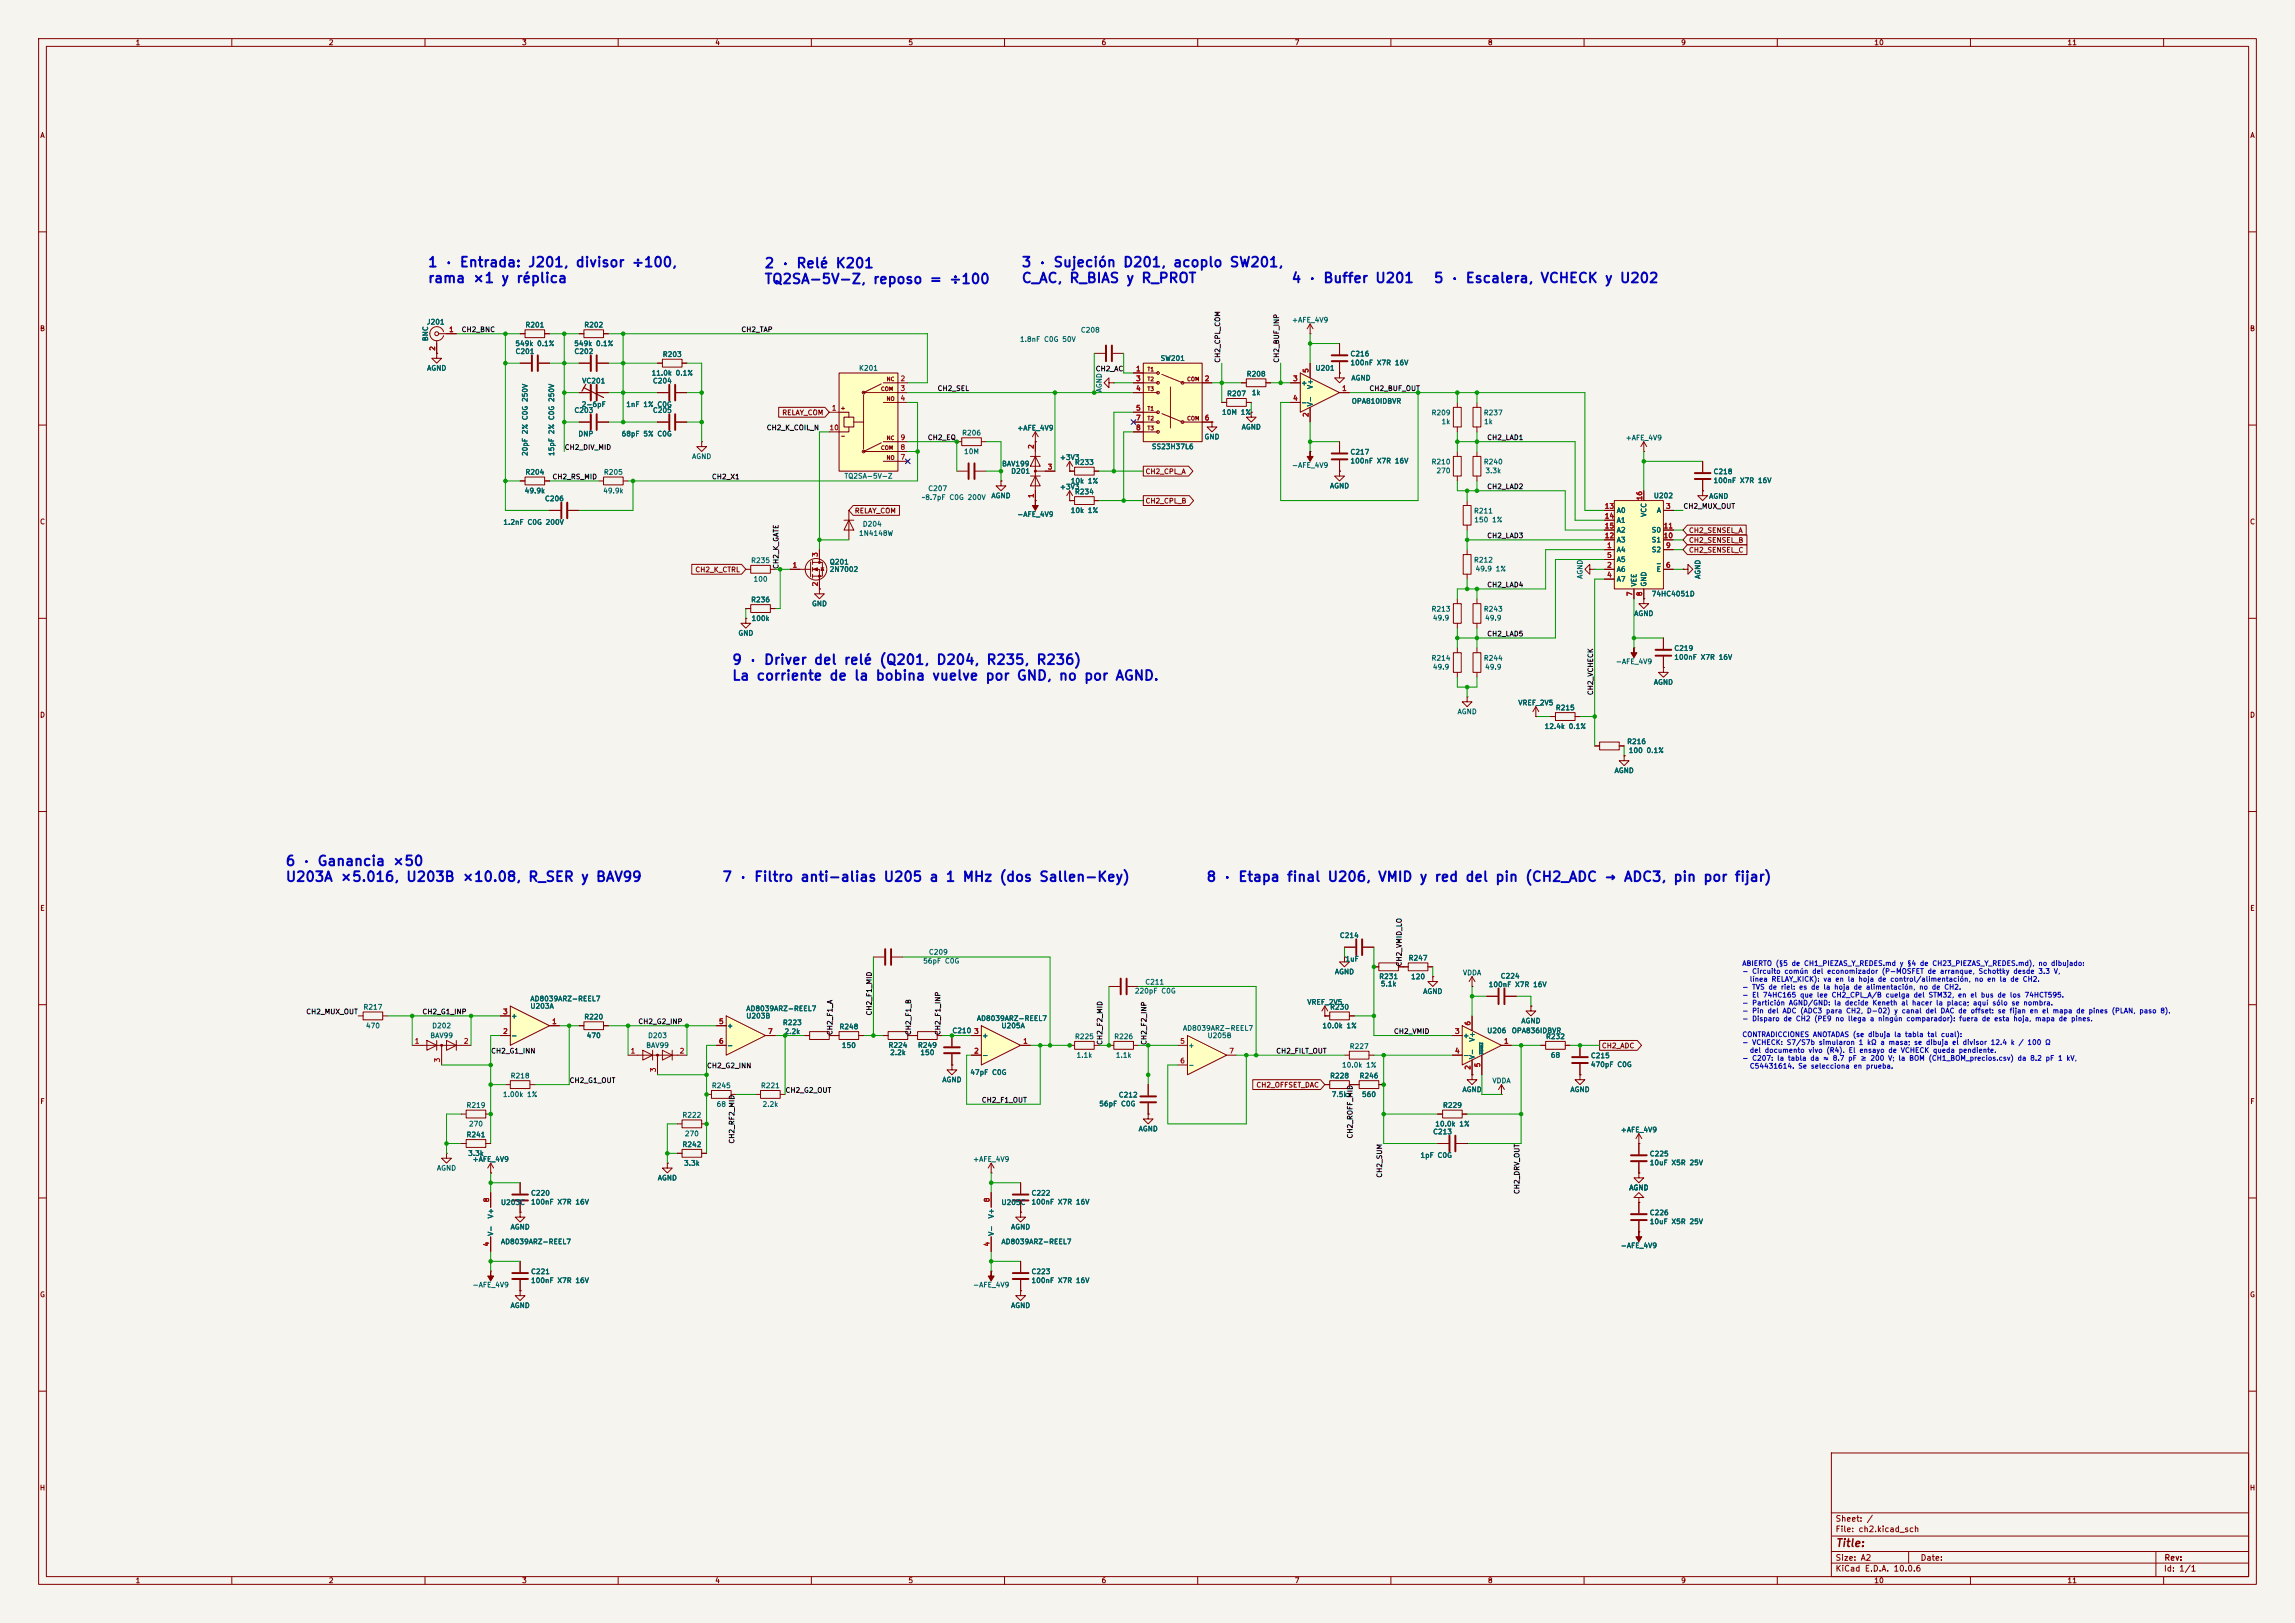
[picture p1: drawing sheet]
<svg xmlns="http://www.w3.org/2000/svg" width="594mm" height="420mm" viewBox="0 0 594 420" stroke-linecap="round" stroke-linejoin="round" font-family="sans-serif">
<defs><g id="words">
<g font-size="2.5" fill="#0000c2">
<text x="110.6" y="69.8">1 · Entrada: J201, divisor ÷100,</text>
<text x="197.7" y="70">2 · Relé K201</text>
<text x="264.2" y="69.8">3 · Sujeción D201, acoplo SW201,</text>
<text x="110.6" y="73.8">rama ×1 y réplica</text>
<text x="197.7" y="74.1">TQ2SA-5V-Z, reposo = ÷100</text>
<text x="264.2" y="73.8">C_AC, R_BIAS y R_PROT</text>
<text x="334.1" y="73.8">4 · Buffer U201</text>
<text x="370.9" y="73.8">5 · Escalera, VCHECK y U202</text>
<text x="189.3" y="172.6">9 · Driver del relé (Q201, D204, R235, R236)</text>
<text x="189.3" y="176.7">La corriente de la bobina vuelve por GND, no por AGND.</text>
<text x="73.7" y="224.7">6 · Ganancia ×50</text>
<text x="73.7" y="228.8">U203A ×5.016, U203B ×10.08, R_SER y BAV99</text>
<text x="186.8" y="228.8">7 · Filtro anti-alias U205 a 1 MHz (dos Sallen-Key)</text>
<text x="312.1" y="228.8">8 · Etapa final U206, VMID y red del pin (CH2_ADC → ADC3, pin por fijar)</text>
</g>
<text font-size="2" fill="#840000" x="475" y="400.8">Title:</text>
<g font-size="1.5" fill="#840000">
<text x="475" y="394.1">Sheet: /</text>
<text x="475" y="396.8">File: ch2.kicad_sch</text>
<text x="475" y="407">KiCad E.D.A. 10.0.6</text>
<text x="475" y="404.2">Size: A2</text>
<text x="497" y="404.2">Date:</text>
<text x="560" y="407">Id: 1/1</text>
<text x="560.1" y="404.2">Rev:</text>
</g>
<g font-size="1.3" fill="#840000">
<text x="35" y="12">1</text>
<text x="85" y="12">2</text>
<text x="135" y="12">3</text>
<text x="185" y="12">4</text>
<text x="235" y="12">5</text>
<text x="285" y="12">6</text>
<text x="335" y="12">7</text>
<text x="385" y="12">8</text>
<text x="435" y="12">9</text>
<text x="485" y="12">10</text>
<text x="535" y="12">11</text>
<text x="10.3" y="36">A</text>
<text x="582.3" y="36">A</text>
<text x="10.2" y="86">B</text>
<text x="582.2" y="86">B</text>
<text x="202.3" y="107.7">RELAY_COM</text>
<text x="296.4" y="123">CH2_CPL_A</text>
<text x="296.4" y="130.6">CH2_CPL_B</text>
<text x="10.2" y="136">C</text>
<text x="221.1" y="133.1">RELAY_COM</text>
<text x="582.2" y="136">C</text>
<text x="437" y="138.2">CH2_SENSEL_A</text>
<text x="437" y="140.8">CH2_SENSEL_B</text>
<text x="437" y="143.3">CH2_SENSEL_C</text>
<text x="179.8" y="148.4">CH2_K_CTRL</text>
<text x="10.2" y="186">D</text>
<text x="582.2" y="186">D</text>
<text x="10.3" y="236">E</text>
<text x="582.3" y="236">E</text>
<text x="414.5" y="271.6">CH2_ADC</text>
<text x="325" y="281.7">CH2_OFFSET_DAC</text>
<text x="10.3" y="286">F</text>
<text x="582.3" y="286">F</text>
<text x="10.2" y="336">G</text>
<text x="582.2" y="336">G</text>
<text x="10.2" y="386">H</text>
<text x="582.2" y="386">H</text>
<text x="35" y="410">1</text>
<text x="85" y="410">2</text>
<text x="135" y="410">3</text>
<text x="185" y="410">4</text>
<text x="235" y="410">5</text>
<text x="285" y="410">6</text>
<text x="335" y="410">7</text>
<text x="385" y="410">8</text>
<text x="435" y="410">9</text>
<text x="485" y="410">10</text>
<text x="535" y="410">11</text>
</g>
<g font-size="1.3" fill="#006464">
<text x="334.3" y="83.8">+AFE_4V9</text>
<text x="110.4" y="84.3">J201</text>
<text x="111.1" y="88.4" transform="rotate(-90 111.1 88.4)">BNC</text>
<text x="133.3" y="89.9">549k 0.1%</text>
<text x="135.9" y="85">R201</text>
<text x="148.5" y="89.9">549k 0.1%</text>
<text x="151.1" y="85">R202</text>
<text x="263.9" y="88.8">1.8nF C0G 50V</text>
<text x="279.6" y="86.4">C208</text>
<text x="133.3" y="91.9">C201</text>
<text x="148.5" y="91.9">C202</text>
<text x="171.4" y="92.7">R203</text>
<text x="300.3" y="93.7">SW201</text>
<text x="349.4" y="92.5">C216</text>
<text x="349.4" y="94.8">100nF X7R 16V</text>
<text x="110.4" y="96.2">AGND</text>
<text x="150.5" y="99.5">VC201</text>
<text x="168.5" y="97.5">11.0k 0.1%</text>
<text x="168.9" y="99.5">C204</text>
<text x="222.2" y="96.2">K201</text>
<text x="285.4" y="101.7" transform="rotate(-90 285.4 101.7)">AGND</text>
<text x="322.5" y="97.7">R208</text>
<text x="336.7" y="100">+</text>
<text x="340.1" y="100.8" transform="rotate(-90 340.1 100.8)">V+</text>
<text x="340.3" y="96.2">U201</text>
<text x="349.6" y="98.8">AGND</text>
<text x="148.5" y="107.1">C203</text>
<text x="150.4" y="105.6">2-6pF</text>
<text x="162" y="105.6">1nF 1% C0G</text>
<text x="168.9" y="107.1">C205</text>
<text x="316.2" y="107.6">10M 1%</text>
<text x="317.5" y="102.8">R207</text>
<text x="323.9" y="102.6">1k</text>
<text x="336.7" y="105.1">-</text>
<text x="340.1" y="105.3" transform="rotate(-90 340.1 105.3)">V-</text>
<text x="349.7" y="104.8">OPA810IDBVR</text>
<text x="370.4" y="107.8">R209</text>
<text x="383.9" y="107.8">R237</text>
<text x="149.6" y="113.2">DNP</text>
<text x="160.7" y="113.2">68pF 5% C0G</text>
<text x="248.9" y="113">R206</text>
<text x="263.2" y="111.7">+AFE_4V9</text>
<text x="311.6" y="114">GND</text>
<text x="321.2" y="111.5">AGND</text>
<text x="373" y="110.1">1k</text>
<text x="384" y="110.1">1k</text>
<text x="136.9" y="118.1" transform="rotate(-90 136.9 118.1)">20pF 2% C0G 250V</text>
<text x="143.7" y="118.1" transform="rotate(-90 143.7 118.1)">15pF 2% C0G 250V</text>
<text x="179" y="119.1">AGND</text>
<text x="249.4" y="117.8">10M</text>
<text x="274.2" y="119.3">+3V3</text>
<text x="298" y="116.5">SS23H37L6</text>
<text x="349.4" y="117.9">C217</text>
<text x="420.6" y="114.2">+AFE_4V9</text>
<text x="135.9" y="123.1">R204</text>
<text x="156.2" y="123.1">R205</text>
<text x="218.4" y="124.2">TQ2SA-5V-Z</text>
<text x="259.2" y="121">BAV199</text>
<text x="261.6" y="122.9">D201</text>
<text x="277" y="125.4">10k 1%</text>
<text x="278.1" y="120.6">R233</text>
<text x="334.3" y="121.4">-AFE_4V9</text>
<text x="349.4" y="120.2">100nF X7R 16V</text>
<text x="370.4" y="120.5">R210</text>
<text x="371.7" y="122.8">270</text>
<text x="383.9" y="120.5">R240</text>
<text x="384.3" y="122.8">3.3k</text>
<text x="443.4" y="123">C218</text>
<text x="443.4" y="125.3">100nF X7R 16V</text>
<text x="135.7" y="128">49.9k</text>
<text x="140.9" y="130">C206</text>
<text x="156" y="128">49.9k</text>
<text x="238.4" y="129.7">~8.7pF C0G 200V</text>
<text x="240.1" y="127.4">C207</text>
<text x="256.5" y="129.2">AGND</text>
<text x="274.2" y="126.9">+3V3</text>
<text x="278.1" y="128.2">R234</text>
<text x="344.1" y="126.7">AGND</text>
<text x="427.9" y="129.2">U202</text>
<text x="442.2" y="129.4">AGND</text>
<text x="130.1" y="136.1">1.2nF C0G 200V</text>
<text x="223.2" y="136.6">D204</text>
<text x="263.2" y="134.1">-AFE_4V9</text>
<text x="277" y="133">10k 1%</text>
<text x="381.4" y="133.2">R211</text>
<text x="381.5" y="135.5">150 1%</text>
<text x="418.3" y="133">A0</text>
<text x="418.3" y="135.6">A1</text>
<text x="426.4" y="133.9" transform="rotate(-90 426.4 133.9)">VCC</text>
<text x="428.7" y="133">A</text>
<text x="222.2" y="139">1N4148W</text>
<text x="418.3" y="143.2">A4</text>
<text x="418.3" y="140.7">A3</text>
<text x="418.3" y="138.1">A2</text>
<text x="427.4" y="143.2">S2</text>
<text x="427.4" y="140.7">S1</text>
<text x="427.4" y="138.1">S0</text>
<text x="194.3" y="146">R235</text>
<text x="214.6" y="146.4">Q201</text>
<text x="214.6" y="148.3">2N7002</text>
<text x="381.4" y="145.9">R212</text>
<text x="381.8" y="148.2">49.9 1%</text>
<text x="409.9" y="149.9" transform="rotate(-90 409.9 149.9)">AGND</text>
<text x="418.3" y="148.3">A6</text>
<text x="418.3" y="145.7">A5</text>
<text x="428.6" y="148.3">E</text>
<text x="440.4" y="149.9" transform="rotate(-90 440.4 149.9)">AGND</text>
<text x="194.9" y="150.8">100</text>
<text x="418.3" y="150.8">A7</text>
<text x="423.9" y="151.9" transform="rotate(-90 423.9 151.9)">VEE</text>
<text x="426.4" y="151.9" transform="rotate(-90 426.4 151.9)">GND</text>
<text x="427.4" y="154.6">74HC4051D</text>
<text x="194.3" y="156.2">R236</text>
<text x="194.4" y="161">100k</text>
<text x="210" y="157.2">GND</text>
<text x="370.4" y="158.6">R213</text>
<text x="370.7" y="160.9">49.9</text>
<text x="383.9" y="158.6">R243</text>
<text x="384.2" y="160.9">49.9</text>
<text x="422.8" y="159.7">AGND</text>
<text x="191" y="164.8">GND</text>
<text x="370.4" y="171.3">R214</text>
<text x="370.7" y="173.6">49.9</text>
<text x="383.9" y="171.3">R244</text>
<text x="384.2" y="173.6">49.9</text>
<text x="418.1" y="172.2">-AFE_4V9</text>
<text x="433.2" y="168.7">C219</text>
<text x="433.2" y="171">100nF X7R 16V</text>
<text x="427.9" y="177.5">AGND</text>
<text x="377.1" y="185.1">AGND</text>
<text x="392.8" y="182.8">VREF_2V5</text>
<text x="402.6" y="184.1">R215</text>
<text x="399.7" y="188.9">12.4k 0.1%</text>
<text x="421" y="192.9">R216</text>
<text x="421.4" y="195.2">100 0.1%</text>
<text x="417.8" y="200.4">AGND</text>
<text x="346.7" y="243">C214</text>
<text x="238.8" y="249.6">56pF C0G</text>
<text x="240.3" y="247.3">C209</text>
<text x="348.1" y="249.1">1uF</text>
<text x="364.5" y="248.9">R247</text>
<text x="293.6" y="257.4">220pF C0G</text>
<text x="296.3" y="255.1">C211</text>
<text x="345.4" y="252.4">AGND</text>
<text x="356.8" y="253.7">R231</text>
<text x="357.3" y="255.6">5.1k</text>
<text x="365.1" y="253.7">120</text>
<text x="368.2" y="257.5">AGND</text>
<text x="378.5" y="252.7">VDDA</text>
<text x="385.2" y="255.7">100nF X7R 16V</text>
<text x="388.3" y="253.5">C224</text>
<text x="93.9" y="261.6">R217</text>
<text x="132.2" y="263.9">+</text>
<text x="137.1" y="261.3">U203A</text>
<text x="137.1" y="259.4">AD8039ARZ-REEL7</text>
<text x="193" y="263.9">U203B</text>
<text x="193" y="261.9">AD8039ARZ-REEL7</text>
<text x="338.2" y="260.3">VREF_2V5</text>
<text x="344.1" y="261.6">R230</text>
<text x="94.6" y="266.4">470</text>
<text x="111.2" y="268.9">BAV99</text>
<text x="111.7" y="266.4">D202</text>
<text x="132.2" y="268.9">-</text>
<text x="151.1" y="264.1">R220</text>
<text x="151.7" y="268.9">470</text>
<text x="167.6" y="268.9">D203</text>
<text x="188.1" y="266.4">+</text>
<text x="202.5" y="265.6">R223</text>
<text x="202.9" y="267.9">2.2k</text>
<text x="217.1" y="266.6">R248</text>
<text x="246.4" y="267.7">C210</text>
<text x="252.7" y="264.5">AD8039ARZ-REEL7</text>
<text x="254.1" y="268.9">+</text>
<text x="259.1" y="266.4">U205A</text>
<text x="278.1" y="269.2">R225</text>
<text x="288.3" y="269.2">R226</text>
<text x="306.1" y="267">AD8039ARZ-REEL7</text>
<text x="312.4" y="268.9">U205B</text>
<text x="342.1" y="266.4">10.0k 1%</text>
<text x="378.6" y="268.9">+</text>
<text x="382" y="269.7" transform="rotate(-90 382 269.7)">V+</text>
<text x="384.8" y="267.7">U206</text>
<text x="391.1" y="267.7">OPA836IDBVR</text>
<text x="393.6" y="265.1">AGND</text>
<text x="400" y="269.2">R232</text>
<text x="167.1" y="271.5">BAV99</text>
<text x="188.1" y="271.5">-</text>
<text x="217.8" y="271.5">150</text>
<text x="229.8" y="271.4">R224</text>
<text x="230.3" y="273.3">2.2k</text>
<text x="237.5" y="271.4">R249</text>
<text x="238.1" y="273.3">150</text>
<text x="254.1" y="274">-</text>
<text x="278.5" y="274">1.1k</text>
<text x="288.7" y="274">1.1k</text>
<text x="307.4" y="271.5">+</text>
<text x="349.2" y="271.7">R227</text>
<text x="378.6" y="274">-</text>
<text x="382" y="274.2" transform="rotate(-90 382 274.2)">V-</text>
<text x="401.3" y="274">68</text>
<text x="411.6" y="274.1">C215</text>
<text x="132" y="279.3">R218</text>
<text x="184.1" y="281.9">R245</text>
<text x="196.8" y="281.9">R221</text>
<text x="243.8" y="280.4">AGND</text>
<text x="251" y="278.5">47pF C0G</text>
<text x="307.4" y="276.6">-</text>
<text x="344.1" y="279.3">R228</text>
<text x="347.2" y="276.6">10.0k 1%</text>
<text x="351.8" y="279.3">R246</text>
<text x="386.1" y="280.6">VDDA</text>
<text x="411.6" y="276.4">470pF C0G</text>
<text x="120.6" y="287">R219</text>
<text x="130" y="284.2">1.00k 1%</text>
<text x="185.4" y="286.7">68</text>
<text x="197.2" y="286.7">2.2k</text>
<text x="284.4" y="286.6">56pF C0G</text>
<text x="289.4" y="284.3">C212</text>
<text x="344.6" y="284.2">7.5k</text>
<text x="352.4" y="284.2">560</text>
<text x="373.3" y="287">R229</text>
<text x="378.4" y="282.9">AGND</text>
<text x="406.3" y="282.9">AGND</text>
<text x="121.2" y="291.8">270</text>
<text x="176.5" y="289.5">R222</text>
<text x="294.6" y="293.1">AGND</text>
<text x="370.8" y="293.8">C213</text>
<text x="371.3" y="291.8">10.0k 1%</text>
<text x="419.4" y="293.3">+AFE_4V9</text>
<text x="120.6" y="294.6">R241</text>
<text x="121" y="299.4">3.3k</text>
<text x="176.5" y="297.1">R242</text>
<text x="177.1" y="294.3">270</text>
<text x="367.5" y="299.9">1pF C0G</text>
<text x="426.9" y="299.5">C225</text>
<text x="113" y="303.2">AGND</text>
<text x="122.2" y="300.9">+AFE_4V9</text>
<text x="170.1" y="305.8">AGND</text>
<text x="176.9" y="302">3.3k</text>
<text x="251.7" y="300.9">+AFE_4V9</text>
<text x="426.9" y="301.8">10uF X5R 25V</text>
<text x="137.3" y="309.7">C220</text>
<text x="137.3" y="312">100nF X7R 16V</text>
<text x="266.8" y="309.7">C222</text>
<text x="266.8" y="312">100nF X7R 16V</text>
<text x="421.6" y="308.3">AGND</text>
<text x="128" y="315.4" transform="rotate(-90 128 315.4)">V+</text>
<text x="129.5" y="312.1">U203C</text>
<text x="257.5" y="315.4" transform="rotate(-90 257.5 315.4)">V+</text>
<text x="259.1" y="312.1">U205C</text>
<text x="426.9" y="314.8">C226</text>
<text x="426.9" y="317.1">10uF X5R 25V</text>
<text x="128" y="319.9" transform="rotate(-90 128 319.9)">V-</text>
<text x="129.5" y="322.3">AD8039ARZ-REEL7</text>
<text x="132" y="318.5">AGND</text>
<text x="257.5" y="319.9" transform="rotate(-90 257.5 319.9)">V-</text>
<text x="259.1" y="322.3">AD8039ARZ-REEL7</text>
<text x="261.6" y="318.5">AGND</text>
<text x="419.4" y="323.3">-AFE_4V9</text>
<text x="122.2" y="333.4">-AFE_4V9</text>
<text x="137.3" y="330">C221</text>
<text x="137.3" y="332.3">100nF X7R 16V</text>
<text x="251.7" y="333.4">-AFE_4V9</text>
<text x="266.8" y="330">C223</text>
<text x="266.8" y="332.3">100nF X7R 16V</text>
<text x="132" y="338.8">AGND</text>
<text x="261.6" y="338.8">AGND</text>
</g>
<g font-size="1.3" fill="#a90000">
<text x="116.1" y="86.2">1</text>
<text x="112.9" y="90.9" transform="rotate(-90 112.9 90.9)">2</text>
<text x="232.9" y="98.9">2</text>
<text x="232.9" y="101.5">3</text>
<text x="293.9" y="96.4">1</text>
<text x="293.9" y="98.9">3</text>
<text x="293.9" y="101.5">4</text>
<text x="311.7" y="98.9">2</text>
<text x="334.5" y="98.9">3</text>
<text x="339" y="96.6" transform="rotate(-90 339 96.6)">5</text>
<text x="347.2" y="101.5">1</text>
<text x="215.2" y="106.5">1</text>
<text x="232.9" y="104">4</text>
<text x="293.9" y="106.5">5</text>
<text x="334.5" y="104">4</text>
<text x="214.6" y="111.6">10</text>
<text x="293.9" y="109.1">7</text>
<text x="293.9" y="111.6">8</text>
<text x="311.7" y="109.1">6</text>
<text x="339" y="108" transform="rotate(-90 339 108)">2</text>
<text x="232.9" y="119.2">7</text>
<text x="232.9" y="116.7">8</text>
<text x="232.9" y="114.2">9</text>
<text x="267.8" y="116.3" transform="rotate(-90 267.8 116.3)">2</text>
<text x="271" y="121.8">3</text>
<text x="267.8" y="129" transform="rotate(-90 267.8 129)">1</text>
<text x="415.2" y="131.9">13</text>
<text x="425.3" y="129.6" transform="rotate(-90 425.3 129.6)">16</text>
<text x="431.1" y="131.9">3</text>
<text x="415.2" y="134.5">14</text>
<text x="415.2" y="137">15</text>
<text x="430.5" y="137">11</text>
<text x="415.2" y="139.6">12</text>
<text x="415.8" y="142.1">1</text>
<text x="430.5" y="139.6">10</text>
<text x="431.1" y="142.1">9</text>
<text x="205" y="147.2">1</text>
<text x="212" y="144.2" transform="rotate(-90 212 144.2)">3</text>
<text x="415.8" y="147.2">2</text>
<text x="415.8" y="149.7">4</text>
<text x="415.8" y="144.6">5</text>
<text x="431.1" y="147.2">6</text>
<text x="212" y="151.9" transform="rotate(-90 212 151.9)">2</text>
<text x="422.8" y="154.4" transform="rotate(-90 422.8 154.4)">7</text>
<text x="425.3" y="154.4" transform="rotate(-90 425.3 154.4)">8</text>
<text x="130.1" y="262.8">3</text>
<text x="130.1" y="267.8">2</text>
<text x="142.8" y="265.3">1</text>
<text x="186" y="265.3">5</text>
<text x="198.7" y="267.8">7</text>
<text x="252" y="267.8">3</text>
<text x="376.5" y="267.8">3</text>
<text x="380.9" y="265.5" transform="rotate(-90 380.9 265.5)">6</text>
<text x="107.2" y="270.4">1</text>
<text x="114.2" y="275.1" transform="rotate(-90 114.2 275.1)">3</text>
<text x="119.9" y="270.4">2</text>
<text x="163.1" y="272.9">1</text>
<text x="175.8" y="272.9">2</text>
<text x="186" y="270.4">6</text>
<text x="252" y="272.9">2</text>
<text x="264.7" y="270.4">1</text>
<text x="305.3" y="270.4">5</text>
<text x="305.3" y="275.5">6</text>
<text x="318" y="272.9">7</text>
<text x="376.5" y="272.9">4</text>
<text x="389.2" y="270.4">1</text>
<text x="170" y="277.6" transform="rotate(-90 170 277.6)">3</text>
<text x="380.9" y="277" transform="rotate(-90 380.9 277)">2</text>
<text x="383.4" y="276.3" transform="rotate(-90 383.4 276.3)">5</text>
<text x="126.9" y="311.2" transform="rotate(-90 126.9 311.2)">8</text>
<text x="256.4" y="311.2" transform="rotate(-90 256.4 311.2)">8</text>
<text x="126.9" y="322.7" transform="rotate(-90 126.9 322.7)">4</text>
<text x="256.4" y="322.7" transform="rotate(-90 256.4 322.7)">4</text>
</g>
<g font-size="1.3" fill="#0f0f0f">
<text x="119.4" y="86.2">CH2_BNC</text>
<text x="191.7" y="86.2">CH2_TAP</text>
<text x="316.1" y="94" transform="rotate(-90 316.1 94)">CH2_CPL_COM</text>
<text x="331.3" y="94" transform="rotate(-90 331.3 94)">CH2_BUF_INP</text>
<text x="242.5" y="101.5">CH2_SEL</text>
<text x="283.5" y="96.4">CH2_AC</text>
<text x="354.3" y="101.5">CH2_BUF_OUT</text>
<text x="198.3" y="111.6">CH2_K_COIL_N</text>
<text x="146" y="116.7">CH2_DIV_MID</text>
<text x="240" y="114.2">CH2_EQ</text>
<text x="384.8" y="114.2">CH2_LAD1</text>
<text x="142.9" y="124.3">CH2_RS_MID</text>
<text x="184.1" y="124.3">CH2_X1</text>
<text x="384.8" y="126.9">CH2_LAD2</text>
<text x="435.6" y="132">CH2_MUX_OUT</text>
<text x="384.8" y="139.6">CH2_LAD3</text>
<text x="201.8" y="147.3" transform="rotate(-90 201.8 147.3)">CH2_K_GATE</text>
<text x="384.8" y="152.3">CH2_LAD4</text>
<text x="384.8" y="165">CH2_LAD5</text>
<text x="412.6" y="180" transform="rotate(-90 412.6 180)">CH2_VCHECK</text>
<text x="363.1" y="250.2" transform="rotate(-90 363.1 250.2)">CH2_VMID_LO</text>
<text x="79.1" y="262.8">CH2_MUX_OUT</text>
<text x="109.2" y="262.8">CH2_G1_INP</text>
<text x="225.9" y="262.9" transform="rotate(-90 225.9 262.9)">CH2_F1_MID</text>
<text x="165.1" y="265.3">CH2_G2_INP</text>
<text x="215.8" y="268" transform="rotate(-90 215.8 268)">CH2_F1_A</text>
<text x="236.1" y="268" transform="rotate(-90 236.1 268)">CH2_F1_B</text>
<text x="243.7" y="268" transform="rotate(-90 243.7 268)">CH2_F1_INP</text>
<text x="360.7" y="267.8">CH2_VMID</text>
<text x="127" y="272.9">CH2_G1_INN</text>
<text x="285.6" y="270.5" transform="rotate(-90 285.6 270.5)">CH2_F2_MID</text>
<text x="297.1" y="270.5" transform="rotate(-90 297.1 270.5)">CH2_F2_INP</text>
<text x="330.2" y="272.9">CH2_FILT_OUT</text>
<text x="147.3" y="280.5">CH2_G1_OUT</text>
<text x="182.9" y="276.7">CH2_G2_INN</text>
<text x="203.2" y="283.1">CH2_G2_OUT</text>
<text x="254" y="285.6">CH2_F1_OUT</text>
<text x="190.4" y="296.1" transform="rotate(-90 190.4 296.1)">CH2_RF2_MID</text>
<text x="350.4" y="294.7" transform="rotate(-90 350.4 294.7)">CH2_ROFF_MID</text>
<text x="358" y="304.9" transform="rotate(-90 358 304.9)">CH2_SUM</text>
<text x="393.6" y="309.1" transform="rotate(-90 393.6 309.1)">CH2_DRV_OUT</text>
</g>
<g font-size="1.3" fill="#0000c2">
<text x="450.8" y="250.3">ABIERTO (§5 de CH1_PIEZAS_Y_REDES.md y §4 de CH23_PIEZAS_Y_REDES.md), no dibujado:</text>
<text x="450.8" y="252.3">- Circuito común del economizador (P-MOSFET de arranque, Schottky desde 3.3 V,</text>
<text x="450.8" y="256.4">- TVS de riel: es de la hoja de alimentación, no de CH2.</text>
<text x="452.8" y="254.3">línea RELAY_KICK): va en la hoja de control/alimentación, no en la de CH2.</text>
<text x="450.8" y="258.4">- El 74HC165 que lee CH2_CPL_A/B cuelga del STM32, en el bus de los 74HCT595.</text>
<text x="450.8" y="260.5">- Partición AGND/GND: la decide Keneth al hacer la placa; aquí sólo se nombra.</text>
<text x="450.8" y="262.5">- Pin del ADC (ADC3 para CH2, D-02) y canal del DAC de offset: se fijan en el mapa de pines (PLAN, paso 8).</text>
<text x="450.8" y="264.6">- Disparo de CH2 (PE9 no llega a ningún comparador): fuera de esta hoja, mapa de pines.</text>
<text x="450.8" y="268.7">CONTRADICCIONES ANOTADAS (se dibuja la tabla tal cual):</text>
<text x="450.8" y="270.7">- VCHECK: S7/S7b simularon 1 kΩ a masa; se dibuja el divisor 12.4 k / 100 Ω</text>
<text x="450.8" y="274.8">- C207: la tabla da ≈ 8.7 pF ≥ 200 V; la BOM (CH1_BOM_precios.csv) da 8.2 pF 1 kV,</text>
<text x="452.8" y="272.7">del documento vivo (R4). El ensayo de VCHECK queda pendiente.</text>
<text x="452.8" y="276.8">C54431614. Se selecciona en prueba.</text>
</g>
<g font-size="1" fill="#840000">
<text x="227.9" y="101.4">COM</text>
<text x="229.4" y="98.9">NC</text>
<text x="296.9" y="96.3">T1</text>
<text x="296.9" y="98.9">T2</text>
<text x="296.9" y="101.4">T3</text>
<text x="307.1" y="98.9">COM</text>
<text x="217.5" y="106.4">+</text>
<text x="229.3" y="104">NO</text>
<text x="296.9" y="106.5">T1</text>
<text x="217.5" y="113.6">-</text>
<text x="296.9" y="109">T2</text>
<text x="296.9" y="111.6">T3</text>
<text x="307.1" y="109">COM</text>
<text x="227.9" y="116.6">COM</text>
<text x="229.3" y="119.2">NO</text>
<text x="229.4" y="114.1">NC</text>
</g>
<text font-size=".5" fill="#006464" x="383.9" y="272.9" transform="rotate(-90 383.9 272.9)">DISABLE</text>
</g></defs>
<path d="M0 0h594v420h-594z" fill="#f5f4ef" stroke="#f5f4ef" stroke-width=".26"/>
<g fill="none" stroke="#840000" stroke-width=".26">
<path d="M10 10h574v400h-574zM12 12h570v396h-570zM60 10v2M110 10v2M160 10v2M210 10v2M260 10v2M310 10v2M360 10v2M410 10v2M460 10v2M510 10v2"/>
<path d="M560 10v2M10 60h2M582 60h2M10 110h2M381.3 118.1h2v5.1h-2zM381.3 105.4h2v5.1h-2zM382.3 104.1v1.3M382.3 110.5v1.3M382.3 116.8v1.3M425.4 116.8h.1M425.4 114.3l-.7 1.3M425.4 114.3l.8 1.3"/>
<path d="M425.4 114.3v2.5M582 110h2M247.6 121.9h2.8M252.5 121.9h2.8M382.3 123.2v1.3M425.4 154.9v1.3h1.3l-1.3 1.3-1.2-1.3h1.2M425.4 154.9h.1M10 160h2M422.9 167.6h.1M582 160h2M10 210h2M582 210h2"/>
<path d="M10 260h2M92.7 262.9h1.3M94 261.9h5.1v2h-5.1zM99.1 262.9h1.2M106.7 270.5h15.2M110.5 269.2l2.5 1.3-2.5 1.3zM113 269.2v2.6M114.3 270.5v5.1M115.6 269.2l2.5 1.3-2.5 1.3zM118.1 269.2v2.6M582 260h2M10 310h2"/>
<path d="M256.5 303.5h.1M256.5 301v2.5M256.5 308.6v3.8M256.5 301l-.7 1.3M256.5 301l.8 1.3M582 310h2M256.5 320v3.9M10 360h2M474 376h108v32h-108zM582 360h2M474 397.5h108M474 391.5h108"/>
<path d="M60 408v2M110 408v2M160 408v2M210 408v2M260 408v2M310 408v2M360 408v2M410 408v2M460 408v2M474 404.5h108M474 401.5h108M494 401.5v3"/>
<path d="M510 408v2M558 401.5v6.5M560 408v2"/>
</g>
<path d="M250.7 119.9v4.1M252.2 119.9v4.1" fill="none" stroke="#840000" stroke-width=".51"/>
<g fill="#840000" stroke="#840000" stroke-width=".26">
<path d="M422.9 167.6v1.3h.8l-.8 1.3-.8-1.3h.8z"/>
<circle cx="114.3" cy="270.5" r=".25"/>
</g>
<path d="M132.1 260.4l10.1 5-10.1 5.1z" fill="#ffffc2"/>
<g fill="none" stroke="#840000" stroke-width=".26">
<path d="M181.6 114.3v1.3h1.3l-1.3 1.2-1.3-1.2h1.3M181.6 114.3h.1M247.6 114.3h1.3M248.9 113.3h5.1v2h-5.1zM254 114.3h1.3M339.1 116.8h.1M346.7 114.3v2.8M346.7 119.1v2.8M440.7 119.4v2.8M346.7 121.9v1.3h1.3l-1.3 1.3-1.3-1.3h1.3M346.7 121.9h.1M440.7 124.2v2.8"/>
<path d="M430.5 172.7v1.3h1.3l-1.3 1.3-1.2-1.3h1.2M430.5 172.7h.1M430.5 165.1v2.8M430.5 169.9v2.8M129.5 268h2.6M129.5 262.9h2.6M132.1 260.4l10.1 5-10.1 5.1zM142.2 265.4h2.6"/>
</g>
<path d="M344.7 117.3h4M344.7 118.9h4M438.7 122.4h4M438.7 124h4M428.5 168.1h4.1M428.5 169.7h4.1" fill="none" stroke="#840000" stroke-width=".51"/>
<path d="M339.1 116.8v1.3h.8l-.8 1.3-.8-1.3h.8z" fill="#840000" stroke="#840000" stroke-width=".26"/>
<path d="M336.5 96.5l10.2 5.1-10.2 5.1z" fill="#ffffc2"/>
<g fill="none" stroke="#840000" stroke-width=".26">
<path d="M283.2 91.4h2.8M288 91.4h2.8M334 99.1h2.5M336.5 96.5l10.2 5.1-10.2 5.1zM339.1 86.4h.1M339.1 83.8v2.6M339.1 94v3.8M339.1 83.8l-.8 1.3M339.1 83.8l.8 1.3M346.7 96.5v1.3h1.3l-1.3 1.3-1.3-1.3h1.3M346.7 96.5h.1M346.7 88.9v2.8"/>
<path d="M346.7 93.7v2.8M334 104.1h2.5M339.1 105.4v3.8M346.7 101.6h2.5M376.2 118.1h2v5.1h-2zM376.2 105.4h2v5.1h-2zM377.2 104.1v1.3M377.2 110.5v1.3M377.2 116.8v1.3M377.2 123.2v1.3M440.7 127v1.3h1.3l-1.3 1.2-1.3-1.2h1.3M440.7 127h.1"/>
<path d="M212.1 152.4v1.3h1.3l-1.3 1.2-1.3-1.2h1.3M212.1 152.4h.1M411.5 147.3v-1.2l-1.3 1.2 1.3 1.3v-1.3h1.2M412.7 147.3h.1M435.6 147.3h1.3v-1.2l1.2 1.2-1.2 1.3v-1.3M435.6 147.3h.1M397.5 185.4h.1M397.5 182.9l-.8 1.3M397.5 182.9l.8 1.3M397.5 182.9v2.5M401.3 185.4h1.3M402.6 184.4h5.1v2h-5.1z"/>
<path d="M407.7 185.4h1.2M412.7 193h1.3M414 192h5.1v2.1h-5.1zM419.1 193h1.3M420.4 195.6v1.3h1.2l-1.2 1.2-1.3-1.2h1.3M420.4 195.6h.1M149.9 265.4h1.2M151.1 264.4h5.1v2h-5.1zM156.2 265.4h1.3M276.9 270.5h1.2M278.1 269.5h5.1v2h-5.1zM283.2 270.5h1.3"/>
<path d="M297.2 288.3v1.3h1.2l-1.2 1.2-1.3-1.2h1.3M297.2 288.3h.1"/>
</g>
<path d="M286.3 89.4v4.1M287.8 89.4v4.1M344.7 91.9h4M344.7 93.5h4" fill="none" stroke="#840000" stroke-width=".51"/>
<path d="M417.8 129.5h12.7v22.9h-12.7z" fill="#ffffc2"/>
<g fill="none" stroke="#840000" stroke-width=".26">
<path d="M415.3 132.1h2.5M415.3 139.7h2.5M415.3 137.2h2.5M415.3 134.6h2.5M417.8 129.5h12.7v22.9h-12.7zM425.4 127v2.5M430.5 132.1h2.6M430.5 139.7h2.6M430.5 137.2h2.6M415.3 142.2h2.5M415.3 147.3h2.5M415.3 149.9h2.5"/>
<path d="M415.3 144.8h2.5M422.9 152.4v2.5M425.4 152.4v2.5M430.5 142.2h2.6M430.5 147.3h2.6"/>
</g>
<path d="M428.9 145.9h.9" fill="none" stroke="#006464" stroke-width=".26"/>
<path d="M307.3 268l10.2 5.1-10.2 5z" fill="#ffffc2"/>
<g fill="none" stroke="#840000" stroke-width=".26">
<path d="M170.2 94h1.2M171.4 93h5.1v2h-5.1zM176.5 94h1.3M287 99.1v-1.3l-1.3 1.3 1.3 1.2v-1.2h1.3M288.3 99.1h.1M378.7 130.8h2v5.1h-2zM379.7 129.5v1.3M379.7 135.9v1.3M376.2 156.2h2v5.1h-2zM377.2 154.9v1.3M378.7 143.5h2v5.1h-2zM379.7 142.2v1.3"/>
<path d="M379.7 148.6v1.3M377.2 161.3v1.3M287 255.3h2.8M291.8 255.3h2.8M287 270.5h1.3M288.3 269.5h5.1v2h-5.1zM293.4 270.5h1.2M304.8 270.5h2.5M304.8 275.6h2.5M307.3 268l10.2 5.1-10.2 5zM317.5 273.1h2.5M381 278.1v1.3h1.3l-1.3 1.3-1.3-1.3h1.3"/>
<path d="M381 278.1h.1M398.8 270.5h1.2M400 269.5h5.1v2h-5.1zM405.1 270.5h1.3"/>
</g>
<path d="M290.1 253.2v4.1M291.6 253.2v4.1" fill="none" stroke="#840000" stroke-width=".51"/>
<path d="M378.5 265.4l10.1 5.1-10.1 5.1z" fill="#ffffc2"/>
<g fill="none" stroke="#840000" stroke-width=".26">
<path d="M193 147.3h1.3M194.3 146.3h5.1v2h-5.1zM199.4 147.3h1.3M381.3 156.2h2v5.1h-2zM382.3 154.9v1.3M376.2 168.9h2v5.1h-2zM377.2 167.6v1.3M377.2 174v1.3M381.3 168.9h2v5.1h-2zM382.3 161.3v1.3M382.3 167.6v1.3M382.3 174v1.3"/>
<path d="M379.7 180.3v1.3h1.3l-1.3 1.3-1.2-1.3h1.2M379.7 180.3h.1M384.8 257.8h2.8M389.6 257.8h2.8M344.2 279.7h5v2h-5zM348 273.1h1.2M349.2 272h5.1v2.1h-5.1zM354.3 273.1h1.3M375.9 268h2.6M375.9 273.1h2.6M378.5 265.4l10.1 5.1-10.1 5.1zM381 262.9v3.8"/>
<path d="M381 274.3v3.8M383.5 273.1v5M388.6 270.5h2.6M396.2 260.4v1.2h1.3l-1.3 1.3-1.2-1.3h1.2M396.2 260.4h.1M408.9 270.5v2.8M408.9 275.3v2.8M342.9 280.7h1.3M349.2 280.7h1.3M372.1 295.9h2.8M372.1 288.3h1.3M373.4 287.3h5.1v2h-5.1z"/>
<path d="M376.9 295.9h2.8M378.5 288.3h1.2M388.6 283.2h.1M388.6 280.7l-.7 1.2M388.6 280.7l.8 1.2M388.6 280.7v2.5"/>
</g>
<path d="M383 269.8v3" fill="none" stroke="#006464" stroke-width=".26"/>
<path d="M387.9 255.8v4M389.4 255.8v4M406.9 273.6h4.1M406.9 275.1h4.1M375.2 293.9v4M376.7 293.9v4" fill="none" stroke="#840000" stroke-width=".51"/>
<path d="M295.9 94h15.2v20.3h-15.2z" fill="#ffffc2"/>
<g fill="none" stroke="#840000" stroke-width=".26">
<path d="M293.4 96.5h6.3M293.4 99.1h6.3M295.9 94h15.2v20.3h-15.2zM300.7 96.9l5.4 2.2h7.6M321.3 99.1h1.3M322.6 98h5.1v2.1h-5.1zM327.7 99.1h1.2M170.2 101.6h2.8M170.2 109.2h2.8M175 101.6h2.8M175 109.2h2.8M266.7 118.1h2.5"/>
<path d="M268 118.1l1.2 2.6h-2.5zM268 114.3h.1M268 111.8v17.7M268 111.8l-.8 1.2M268 111.8l.7 1.2M276.9 119.4l-.8 1.3M276.9 119.4l.7 1.3M276.9 119.4v2.5M293.4 101.6h6.3M293.4 106.7h6.3M293.4 109.2h6.3M293.4 111.8h6.3"/>
<path d="M300.7 107l5.4 2.2h7.6M302.9 100.1v10.6M313.7 109.2v1.3h1.3l-1.3 1.3-1.3-1.3h1.3M313.7 109.2h.1M316.2 104.1h1.3M317.5 103.1h5.1v2.1h-5.1zM322.6 104.1h1.2M323.8 106.7v1.3h1.3l-1.3 1.2-1.2-1.2h1.2M323.8 106.7h.1M218.4 134.6h2.6M219.7 134.6l1.3 2.6h-2.6zM219.7 132.1v7.6"/>
<path d="M259.1 124.5v1.2h1.2l-1.2 1.3-1.3-1.3h1.3M259.1 124.5h.1M266.7 123.2h2.5M268 129.5h.1M268 123.2l1.2 2.5h-2.5zM268 121.9h5M276.9 121.9h.1M276.9 129.5h.1M276.9 129.5h1.2M276.9 121.9h1.2M276.9 127v2.5M276.9 127l-.8 1.3"/>
<path d="M276.9 127l.7 1.3M278.1 128.5h5.1v2.1h-5.1zM278.1 120.9h5.1v2h-5.1zM283.2 129.5h1.3M283.2 121.9h1.3M193 157.5h1.3M194.3 156.5h5.1v2h-5.1zM199.4 157.5h1.3M204.5 147.3h5.3M209.8 145.4v3.8M210.3 145.5h2.6v3.6h-2.6M210.3 147.3h1.8v5.1"/>
<path d="M210.3 145v1.1M210.3 146.8v1M210.3 148.6v1M212.1 142.2v3.3M212.5 146.9h.7M212.9 146.9l.3 .7h-.7zM193 160v1.3h1.3l-1.3 1.3-1.2-1.3h1.2M193 160h.1M348 247.7v1.2h1.2l-1.2 1.3-1.3-1.3h1.3M348 247.7h.1M348 245.1h2.8M352.8 245.1h2.8"/>
<path d="M355.6 250.2h1.3M356.9 249.2h5v2h-5zM361.9 250.2h2.6M364.5 249.2h5.1v2h-5.1zM369.6 250.2h1.2M370.8 252.7v1.3h1.3l-1.3 1.3-1.2-1.3h1.2M370.8 252.7h.1M381 255.3h.1M381 252.7l-.8 1.3M381 252.7l.8 1.3M381 252.7v2.6M342.9 262.9h.1"/>
<path d="M342.9 260.4l-.8 1.2M342.9 260.4l.8 1.2M342.9 260.4v2.5M351.8 279.7h5.1v2h-5.1zM408.9 278.1v1.3h1.3l-1.3 1.3-1.2-1.3h1.2M408.9 278.1h.1M297.2 280.7v2.8M297.2 285.5v2.8M350.5 280.7h1.3M356.9 280.7h1.2M424.2 295.9h.1M424.2 293.4v5.3"/>
<path d="M424.2 293.4l-.8 1.2M424.2 293.4l.7 1.2M424.2 309.9h1.2l-1.2-1.3-1.3 1.3h1.3v1.3M424.2 311.2h.1M424.2 303.5v1.3h1.2l-1.2 1.3-1.3-1.3h1.3M424.2 303.5h.1M424.2 318.8h.1M424.2 300.7v2.8M424.2 311.2v2.7M424.2 316v2.8"/>
<circle cx="299.7" cy="96.5" r=".35"/>
<circle cx="299.7" cy="99.1" r=".35"/>
<circle cx="306.1" cy="99.1" r=".35"/>
<circle cx="299.7" cy="111.8" r=".35"/>
<circle cx="299.7" cy="106.7" r=".35"/>
<circle cx="299.7" cy="109.2" r=".35"/>
<circle cx="299.7" cy="101.6" r=".35"/>
<circle cx="306.1" cy="109.2" r=".35"/>
<circle cx="211.2" cy="147.3" r="2.79"/>
</g>
<g fill="#840000" stroke="#840000" stroke-width=".26">
<path d="M210.6 147.3l1-.4v.8z"/>
<path d="M268 129.5v1.3h.7l-.7 1.3-.8-1.3h.8z"/>
<path d="M424.2 318.8v1.2h.7l-.7 1.3-.8-1.3h.8z"/>
<circle cx="212.1" cy="145.5" r=".25"/>
<circle cx="212.1" cy="149.1" r=".25"/>
<circle cx="268" cy="121.9" r=".25"/>
</g>
<path d="M173.2 99.6v4M174.8 99.6v4M173.2 107.2v4.1M174.8 107.2v4.1M351 243.1v4M352.6 243.1v4M295.1 283.7h4.1M295.1 285.2h4.1M422.1 299h4.1M422.1 300.5h4.1M422.1 314.2h4.1M422.1 315.7h4.1" fill="none" stroke="#840000" stroke-width=".51"/>
<path d="M217.2 96.5h15.2v25.4h-15.2z" fill="#ffffc2"/>
<g fill="none" stroke="#840000" stroke-width=".26">
<path d="M113 91.4v1.3h1.3l-1.3 1.3-1.2-1.3h1.2M113 91.4h.1M113 88.1v3.3M113.5 86.4h4.6M114.8 85.9a1.81 1.81 0 0 0-2.8-1 1.81 1.81 0 0 0 0 2.9 1.81 1.81 0 0 0 2.8-.9M134.6 86.4h1.3M134.6 94h2.8M135.9 85.3h5.1v2.1h-5.1zM139.4 94h2.8M141 86.4h1.2M149.9 86.4h1.2M149.9 94h2.8"/>
<path d="M151.1 85.3h5.1v2.1h-5.1zM154.7 94h2.8M156.2 86.4h1.3M217.2 96.5h15.2v25.4h-15.2zM228.1 99.4l-4.6 2.2h11.4M228.6 99.1h6.3M149.9 109.2h2.8M149.9 101.6h3M154.4 101.6h3.1M154.7 109.2h2.8M214.6 106.7h5.1v1.3M218.4 108h2.6v2.5h-2.6z"/>
<path d="M219.7 110.5v1.3h-5.1M221 109.2h2.5M223.5 102.2v14M228.1 114.6l-4.6 2.2h11.4M228.6 104.1h6.3M228.6 114.3h6.3M228.6 119.4h6.3M134.6 124.5h1.3M135.9 123.4h5.1v2.1h-5.1zM141 124.5h1.2M142.2 132.1h2.8M147.1 132.1h2.8"/>
<path d="M154.9 124.5h1.3M156.2 123.4h5.1v2.1h-5.1zM161.3 124.5h1.3M226.1 247.7h2.8M230.9 247.7h2.8M208.3 268h1.2M209.5 267h5.1v2h-5.1zM214.6 268h2.6M217.2 267h5v2h-5zM222.2 268h1.3M228.6 268h1.3M229.9 267h5v2h-5z"/>
<path d="M234.9 268h1.3M182.9 283.2h1.2M184.1 282.2h5.1v2h-5.1zM189.2 283.2h1.3M195.6 283.2h1.2M196.8 282.2h5.1v2h-5.1zM201.9 283.2h1.3"/>
<circle cx="113" cy="86.4" r=".51"/>
<circle cx="223.5" cy="116.8" r=".35"/>
<circle cx="223.5" cy="101.6" r=".35"/>
</g>
<path d="M137.7 91.9v4.1M139.2 91.9v4.1M152.9 91.9v4.1M152.9 99.6v4M154.4 91.9v4.1M154.4 99.6v4M152.9 107.2v4.1M154.4 107.2v4.1M145.3 130v4.1M146.8 130v4.1M229.1 245.6v4.1M230.6 245.6v4.1" fill="none" stroke="#840000" stroke-width=".51"/>
<path d="M151.6 99.4l-1 1.8M151.1 100.3l5.1 2.6" fill="none" stroke="#840000" stroke-width=".3"/>
<path d="M188 262.9l10.1 5.1-10.1 5.1z" fill="#ffffc2"/>
<g fill="none" stroke="#840000" stroke-width=".26">
<path d="M132.1 279.7h5.1v2h-5.1zM162.6 273.1h15.2M166.4 271.8l2.5 1.3-2.5 1.2zM168.9 271.8v2.5M170.2 273.1v5M171.4 271.8l2.6 1.3-2.6 1.2zM174 271.8v2.5M185.4 265.4h2.6M185.4 270.5h2.6M188 262.9l10.1 5.1-10.1 5.1zM198.1 268h2.6M236.2 268h1.3"/>
<path d="M237.5 267h5.1v2h-5.1zM242.6 268h1.2M246.4 275.6v1.3h1.2l-1.2 1.2-1.3-1.2h1.3M246.4 275.6h.1M246.4 268v2.8M246.4 272.8v2.8M342.9 262.9h1.3M344.2 261.9h5v2h-5zM349.2 262.9h1.3M115.6 298.5v1.2h1.2l-1.2 1.3-1.3-1.3h1.3M115.6 298.5h.1M119.4 295.9h1.2"/>
<path d="M119.4 288.3h1.2M120.6 294.9h5.1v2h-5.1zM120.6 287.3h5.1v2h-5.1zM125.7 295.9h1.3M125.7 288.3h1.3M130.8 280.7h1.3M137.2 280.7h1.2M175.3 298.5h1.2M175.3 290.8h1.2M176.5 297.4h5.1v2.1h-5.1zM176.5 289.8h5.1v2h-5.1zM181.6 298.5h1.3"/>
<path d="M181.6 290.8h1.3M127 303.5h.1M127 301l-.8 1.3M127 301l.8 1.3M127 301v2.5M127 308.6v3.8M134.6 313.7v1.3h1.3l-1.3 1.2-1.3-1.2h1.3M134.6 313.7h.1M134.6 306.1v2.8M134.6 310.9v2.8M172.7 301v1.3h1.3l-1.3 1.2-1.3-1.2h1.3M172.7 301h.1"/>
<path d="M127 328.9h.1M127 320v3.9M134.6 334v1.3h1.3l-1.3 1.3-1.3-1.3h1.3M134.6 334h.1M134.6 326.4v2.8M134.6 331.2v2.8M256.5 328.9h.1M264.2 334v1.3h1.2l-1.2 1.3-1.3-1.3h1.3M264.2 334h.1M264.2 326.4v2.8M264.2 331.2v2.8"/>
</g>
<path d="M244.3 271h4.1M244.3 272.5h4.1M132.6 309.1h4.1M132.6 310.6h4.1M132.6 329.4h4.1M132.6 331h4.1M262.1 329.4h4.1M262.1 331h4.1" fill="none" stroke="#840000" stroke-width=".51"/>
<g fill="#840000" stroke="#840000" stroke-width=".26">
<path d="M127 328.9v1.3h.8l-.8 1.3-.8-1.3h.8z"/>
<path d="M256.5 328.9v1.3h.8l-.8 1.3-.7-1.3h.7z"/>
<circle cx="170.2" cy="273" r=".25"/>
</g>
<path d="M254 265.4l10.2 5.1-10.2 5.1z" fill="#ffffc2"/>
<g fill="none" stroke="#840000" stroke-width=".26">
<path d="M113 91.4h.1M113 88.9v2.5M115.6 86.4h2.5M134.6 94h2.8M134.6 86.4h1.3M139.4 94h2.8M141 86.4h1.2M149.9 94h2.8M149.9 86.4h1.2M154.7 94h2.8M156.2 86.4h1.3M170.2 94h1.2"/>
<path d="M176.5 94h1.3M293.4 99.1h2.5M293.4 96.5h2.5M311.1 99.1h2.6M321.3 99.1h1.3M327.7 99.1h1.2M334 99.1h2.5M339.1 94v3.8M346.7 96.5h.1M346.7 88.9v2.8M346.7 93.7v2.8M149.9 101.6h3"/>
<path d="M149.9 109.2h2.8M154.4 101.6h3.1M154.7 109.2h2.8M170.2 101.6h2.8M170.2 109.2h2.8M175 101.6h2.8M175 109.2h2.8M201.5 105.4h12l1.1 1.3-1.1 1.3h-12zM268 114.3h.1M268 114.3v2.5M293.4 101.6h2.5M293.4 106.7h2.5"/>
<path d="M293.4 109.2h2.5M293.4 111.8h2.5M311.1 109.2h2.6M313.7 109.2h.1M316.2 104.1h1.3M322.6 104.1h1.2M323.8 106.7h.1M334 104.1h2.5M339.1 105.4v3.8M346.7 114.3v2.8M346.7 119.1v2.8M346.7 101.6h2.5"/>
<path d="M440.7 119.4v2.8M134.6 124.5h1.3M141 124.5h1.2M142.2 132.1h2.8M147.1 132.1h2.8M220.8 130.8h12v2.6h-12l-1.1-1.3zM259.1 124.5h.1M268 129.5h.1M268 127v2.5M270.5 121.9h2.5M276.9 121.9h.1M276.9 129.5h.1"/>
<path d="M276.9 121.9h1.2M276.9 129.5h1.2M283.2 121.9h1.3M283.2 129.5h1.3M295.9 128.3h11.9l1.1 1.2-1.1 1.3h-11.9zM295.9 120.6h11.7l1.2 1.3-1.2 1.3h-11.7zM346.7 121.9h.1M415.3 132.1h2.5M415.3 139.7h2.5M415.3 137.2h2.5M415.3 134.6h2.5M425.4 127v2.5"/>
<path d="M430.5 132.1h2.6M430.5 139.7h2.6M430.5 137.2h2.6M436.7 135.9h15.3v2.5h-15.3l-1.1-1.2zM436.7 138.4h15.4v2.6h-15.4l-1.1-1.3zM440.7 127h.1M440.7 124.2v2.8M179 146h12.9l1.1 1.3-1.1 1.3h-12.9zM193 157.5h1.3M199.4 157.5h1.3M204.5 147.3h2.5M212.1 152.4h.1"/>
<path d="M212.1 142.2v2.6M212.1 149.9v2.5M415.3 142.2h2.5M415.3 147.3h2.5M415.3 149.9h2.5M415.3 144.8h2.5M422.9 152.4v2.5M425.4 154.9h.1M425.4 152.4v2.5M430.5 142.2h2.6M430.5 147.3h2.6M435.6 147.3h.1"/>
<path d="M436.7 141h15.4v2.5h-15.4l-1.1-1.3zM193 160h.1M430.5 172.7h.1M430.5 165.1v2.8M430.5 169.9v2.8M397.5 185.4h.1M401.3 185.4h1.3M407.7 185.4h1.2M412.7 193h1.3M419.1 193h1.3M420.4 195.6h.1M348 247.7h.1"/>
<path d="M348 245.1h2.8M352.8 245.1h2.8M355.6 250.2h1.3M361.9 250.2h2.6M369.6 250.2h1.2M370.8 252.7h.1M384.8 257.8h2.8M389.6 257.8h2.8M129.5 268h2.6M129.5 262.9h2.6M142.2 265.4h2.6M149.9 265.4h1.2"/>
<path d="M156.2 265.4h1.3M185.4 270.5h2.6M185.4 265.4h2.6M198.1 268h2.6M208.3 268h1.2M214.6 268h2.6M222.2 268h1.3M228.6 268h1.3M234.9 268h2.6M242.6 268h1.2M246.4 275.6h.1M246.4 268v2.8"/>
<path d="M246.4 272.8v2.8M251.5 273.1h2.5M251.5 268h2.5M254 265.4l10.2 5.1-10.2 5.1zM264.2 270.5h2.5M324.2 279.4h17.6l1.1 1.3-1.1 1.2h-17.6zM342.9 262.9h.1M342.9 262.9h1.3M349.2 262.9h1.3M375.9 273.1h2.6M375.9 268h2.6M381 278.1h.1"/>
<path d="M381 262.9v3.8M381 274.3v3.8M383.5 273.1v5M388.6 270.5h2.6M396.2 260.4h.1M398.8 270.5h1.2M405.1 270.5h1.3M408.9 278.1h.1M408.9 270.5v2.8M408.9 275.3v2.8M414 269.2h9.8l1.1 1.3-1.1 1.3h-9.8zM119.4 295.9h1.2"/>
<path d="M125.7 295.9h1.3M175.3 298.5h1.2M181.6 298.5h1.3M297.2 288.3h.1M297.2 280.7v2.8M297.2 285.5v2.8M342.9 280.7h1.3M349.2 280.7h2.6M356.9 280.7h1.2M372.1 295.9h2.8M372.1 288.3h1.3M376.9 295.9h2.8"/>
<path d="M378.5 288.3h1.2M424.2 295.9h.1M424.2 295.9v2.8M127 303.5h.1M127 308.6v3.8M134.6 313.7h.1M134.6 306.1v2.8M134.6 310.9v2.8M172.7 301h.1M256.5 308.6v3.8M264.2 313.7v1.3h1.2l-1.2 1.2-1.3-1.2h1.3M264.2 313.7h.1"/>
<path d="M264.2 306.1v2.8M264.2 310.9v2.8M424.2 311.2h.1M424.2 303.5h.1M424.2 318.8h.1M424.2 300.7v2.8M424.2 311.2v2.7M424.2 316v2.8M127 320v3.9M134.6 334h.1M134.6 326.4v2.8M134.6 331.2v2.8"/>
<path d="M256.5 320v3.9M264.2 334h.1M264.2 326.4v2.8M264.2 331.2v2.8"/>
</g>
<path d="M262.1 309.1h4.1M262.1 310.6h4.1" fill="none" stroke="#840000" stroke-width=".51"/>
<g fill="none" stroke="#009600" stroke-width=".26">
<path d="M118.1 86.4h16.5M130.8 94h3.8M130.8 86.4v45.7h11.4M142.2 86.4h7.7M142.2 94h7.7M146 86.4v30.4M157.5 86.4h82.5v12.7h-5.1M157.5 94h12.7M161.3 86.4v22.8M177.8 94h3.8v20.3M283.2 91.4v10.2M288.3 99.1h5.1"/>
<path d="M290.8 91.4v5.1h2.6M313.7 99.1h7.6M316.2 94v10.1M328.9 99.1h5.1M331.5 94v5.1M339.1 86.4v7.6M339.1 88.9h7.6M146 101.6h3.9M146 109.2h3.9M157.5 101.6h12.7M157.5 109.2h12.7M177.8 101.6h3.8"/>
<path d="M177.8 109.2h3.8M214.6 111.8h-2.5v30.4M234.9 101.6h58.5M234.9 114.3h12.7v7.6M234.9 104.1h2.6v20.4h-74.9M234.9 116.8h2.6M255.3 114.3h3.8v10.2M273 101.6v20.3M293.4 111.8h-2.6v17.7M293.4 106.7h-5.1v15.2M323.8 104.1v2.6M339.1 114.3h7.6"/>
<path d="M339.1 109.2v7.6M349.2 101.6h61v30.5h5.1M367 101.6v27.9h-35.5v-25.4h2.5M377.2 114.3h30.5v20.3h7.6M377.2 101.6v2.5M377.2 111.8v5M382.3 101.6v2.5M382.3 111.8v5M425.4 119.4h15.3M425.4 116.8v10.2M130.8 124.5h3.8M142.2 124.5h12.7"/>
<path d="M163.8 124.5v7.6h-13.9M212.1 139.7h7.6M255.3 121.9h3.8M284.5 121.9h11.4M284.5 129.5h11.4M377.2 124.5v2.5h27.9v10.2h10.2M379.7 139.7h35.6M379.7 127v2.5M379.7 137.2v5M382.3 124.5v2.5M433.1 137.2h2.5M433.1 139.7h2.5"/>
<path d="M433.1 132.1h2.5M193 157.5v2.5M200.7 147.3h3.8M201.9 147.3v10.2h-1.2M379.7 149.9v2.5M382.3 152.4v2.5M412.7 147.3h2.6M415.3 144.8h-12.7v20.3h-25.4M415.3 142.2h-15.3v10.2h-22.8v2.5M415.3 149.9h-2.6v43.1M422.9 154.9v12.7M433.1 142.2h2.5"/>
<path d="M433.1 147.3h2.5M377.2 175.3v2.5h5.1v-2.5M377.2 162.6v5M379.7 177.8v2.5M382.3 162.6v5M422.9 165.1h7.6M397.5 185.4h3.8M408.9 185.4h3.8M420.4 193v2.6M226.1 247.7v20.3M233.7 247.7h38.1v22.8M287 255.3v15.2h-2.5"/>
<path d="M294.6 255.3h30.5v17.8M348 245.1v2.6M355.6 245.1v22.9h20.3M370.8 250.2v2.5M381 255.3v7.6M381 257.8h3.8M392.4 257.8h3.8v2.6M100.3 262.9h29.2M106.7 262.9v7.6M114.3 275.6h12.7M121.9 262.9v7.6M129.5 268h-2.5v27.9"/>
<path d="M144.8 265.4h5.1M147.3 265.4v15.3h-8.9M157.5 265.4h27.9M162.6 265.4v7.7M170.2 278.1h12.7M177.8 265.4v7.7M185.4 270.5h-2.5v28M200.7 268h7.6M203.2 268v15.2M223.5 268h5.1M243.8 268h7.7M266.7 270.5h10.2"/>
<path d="M269.2 270.5v15.3h-19v-12.7h1.3M294.6 270.5h10.2M297.2 270.5v10.2M320 273.1h28M322.6 273.1v17.7h-20.3v-15.2h2.5M350.5 262.9h5.1M355.6 273.1h20.3M358.1 273.1v22.8h14M383.5 278.1v5.1h5.1M391.2 270.5h7.6M393.7 270.5v25.4h-14M406.4 270.5h7.6"/>
<path d="M115.6 295.9h3.8M119.4 288.3h-3.8v10.2M127 280.7h3.8M172.7 298.5h2.6M175.3 290.8h-2.6v10.2M190.5 283.2h5.1M358.1 288.3h14M379.7 288.3h14M127 303.5v5.1M127 306.1h7.6M256.5 306.1h7.7M256.5 303.5v5.1"/>
<path d="M127 323.9v5M127 326.4h7.6M256.5 326.4h7.7M256.5 323.9v5"/>
</g>
<path d="M234.3 118.8l1.3 1.2M235.6 118.8l-1.3 1.2M292.8 108.6l1.2 1.2M294 108.6l-1.2 1.2" fill="none" stroke="#000084" stroke-width=".26"/>
<path d="M428.9 145.9h.9M383 269.8v3" fill="none" stroke="#006464" stroke-width=".26"/>
<g fill="#009600" stroke="#009600" stroke-width=".26">
<circle cx="331.5" cy="99.1" r=".46"/>
<circle cx="339.1" cy="88.9" r=".46"/>
<circle cx="379.7" cy="152.4" r=".46"/>
<circle cx="379.7" cy="139.7" r=".46"/>
<circle cx="382.3" cy="165.1" r=".46"/>
<circle cx="377.2" cy="165.1" r=".46"/>
<circle cx="382.3" cy="152.4" r=".46"/>
<circle cx="382.3" cy="101.6" r=".46"/>
<circle cx="377.2" cy="101.6" r=".46"/>
<circle cx="367" cy="101.6" r=".46"/>
<circle cx="339.1" cy="114.3" r=".46"/>
<circle cx="379.7" cy="127" r=".46"/>
<circle cx="382.3" cy="127" r=".46"/>
<circle cx="283.2" cy="101.6" r=".46"/>
<circle cx="316.2" cy="99.1" r=".46"/>
<circle cx="382.3" cy="114.3" r=".46"/>
<circle cx="377.2" cy="114.3" r=".46"/>
<circle cx="425.4" cy="119.4" r=".46"/>
<circle cx="379.7" cy="177.8" r=".46"/>
<circle cx="412.7" cy="185.4" r=".46"/>
<circle cx="355.6" cy="250.2" r=".46"/>
<circle cx="325.1" cy="273.1" r=".46"/>
<circle cx="322.6" cy="273.1" r=".46"/>
<circle cx="381" cy="257.8" r=".46"/>
<circle cx="393.7" cy="270.5" r=".46"/>
<circle cx="408.9" cy="270.5" r=".46"/>
<circle cx="422.9" cy="165.1" r=".46"/>
<circle cx="259.1" cy="121.9" r=".46"/>
<circle cx="212.1" cy="139.7" r=".46"/>
<circle cx="273" cy="101.6" r=".46"/>
<circle cx="247.6" cy="114.3" r=".46"/>
<circle cx="237.5" cy="116.8" r=".46"/>
<circle cx="288.3" cy="121.9" r=".46"/>
<circle cx="290.8" cy="129.5" r=".46"/>
<circle cx="161.3" cy="94" r=".46"/>
<circle cx="161.3" cy="101.6" r=".46"/>
<circle cx="161.3" cy="109.2" r=".46"/>
<circle cx="201.9" cy="147.3" r=".46"/>
<circle cx="181.6" cy="101.6" r=".46"/>
<circle cx="181.6" cy="109.2" r=".46"/>
<circle cx="161.3" cy="86.4" r=".46"/>
<circle cx="130.8" cy="94" r=".46"/>
<circle cx="130.8" cy="86.4" r=".46"/>
<circle cx="146" cy="86.4" r=".46"/>
<circle cx="146" cy="94" r=".46"/>
<circle cx="146" cy="109.2" r=".46"/>
<circle cx="146" cy="101.6" r=".46"/>
<circle cx="130.8" cy="124.5" r=".46"/>
<circle cx="163.8" cy="124.5" r=".46"/>
<circle cx="172.7" cy="298.5" r=".46"/>
<circle cx="182.9" cy="290.8" r=".46"/>
<circle cx="203.2" cy="268" r=".46"/>
<circle cx="182.9" cy="283.2" r=".46"/>
<circle cx="182.9" cy="278.1" r=".46"/>
<circle cx="226.1" cy="268" r=".46"/>
<circle cx="246.4" cy="268" r=".46"/>
<circle cx="115.6" cy="295.9" r=".46"/>
<circle cx="177.8" cy="265.4" r=".46"/>
<circle cx="127" cy="306.1" r=".46"/>
<circle cx="162.6" cy="265.4" r=".46"/>
<circle cx="127" cy="326.4" r=".46"/>
<circle cx="127" cy="288.3" r=".46"/>
<circle cx="256.5" cy="326.4" r=".46"/>
<circle cx="271.8" cy="270.5" r=".46"/>
<circle cx="269.2" cy="270.5" r=".46"/>
<circle cx="256.5" cy="306.1" r=".46"/>
<circle cx="127" cy="275.6" r=".46"/>
<circle cx="127" cy="280.7" r=".46"/>
<circle cx="106.7" cy="262.9" r=".46"/>
<circle cx="121.9" cy="262.9" r=".46"/>
<circle cx="147.3" cy="265.4" r=".46"/>
<circle cx="297.2" cy="278.1" r=".46"/>
<circle cx="276.9" cy="270.5" r=".46"/>
<circle cx="297.2" cy="270.5" r=".46"/>
<circle cx="287" cy="270.5" r=".46"/>
<circle cx="358.1" cy="288.3" r=".46"/>
<circle cx="358.1" cy="280.7" r=".46"/>
<circle cx="358.1" cy="273.1" r=".46"/>
<circle cx="393.7" cy="288.3" r=".46"/>
<circle cx="355.6" cy="262.9" r=".46"/>
</g>
<use href="#words"/>
</svg>
